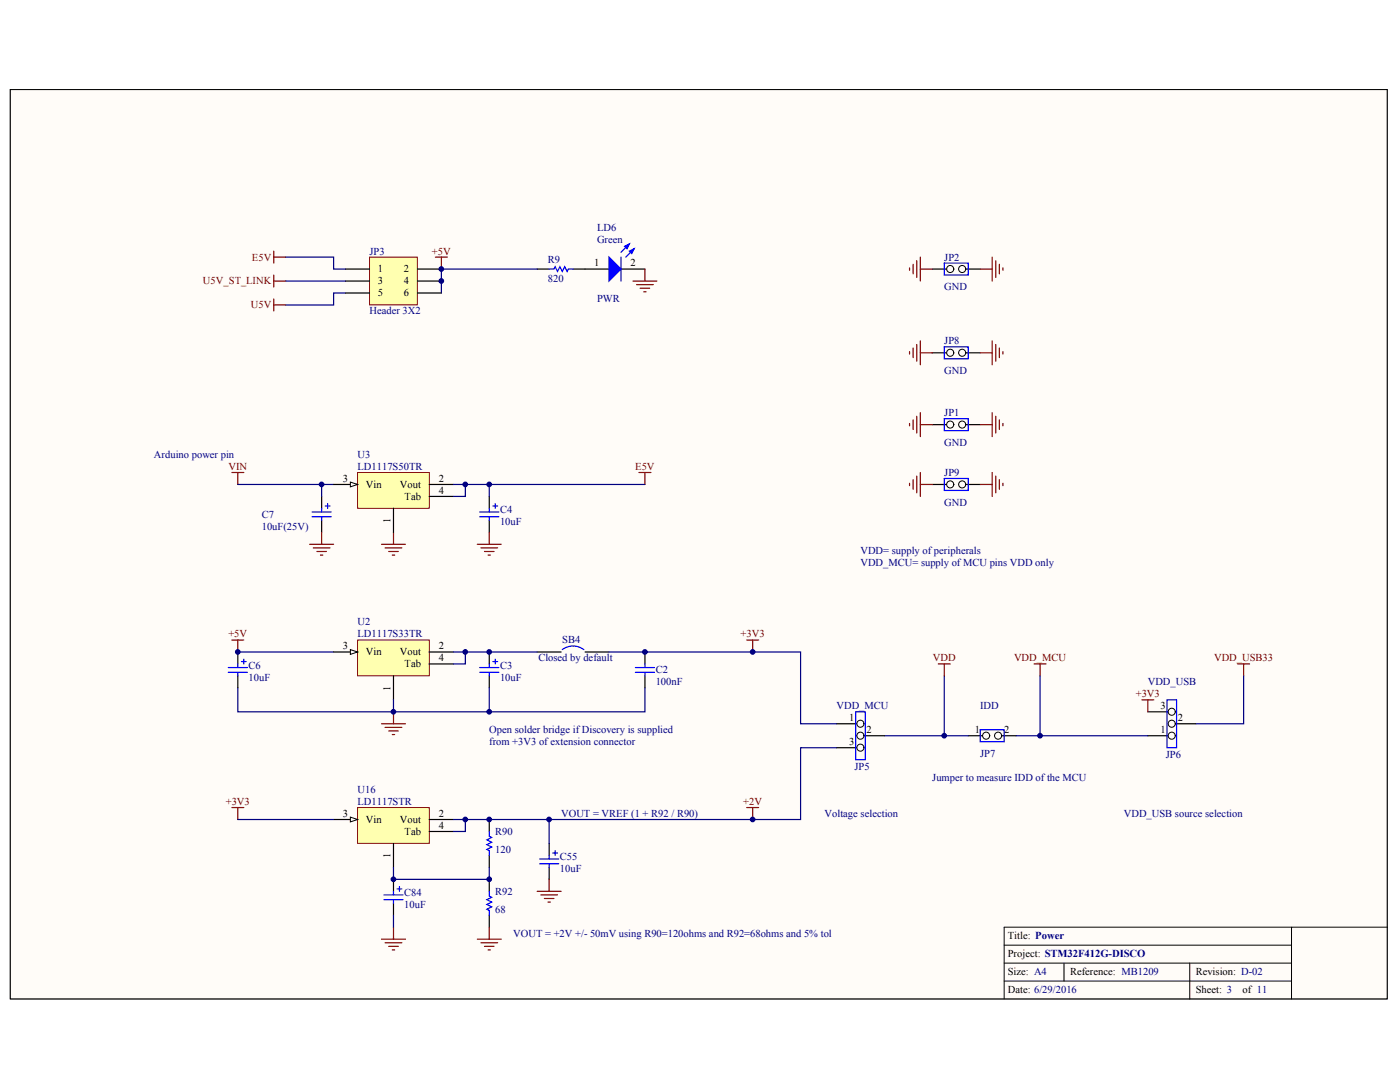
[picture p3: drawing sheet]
<svg xmlns="http://www.w3.org/2000/svg" width="258mm" height="201mm" viewBox="0 0 258 201" stroke-linecap="round" stroke-linejoin="round" font-family="sans-serif">
<defs><g id="words">
<g font-size="1.9" fill="#800000">
<text x="46.4" y="48">E5V</text>
<text x="79.6" y="46.9">+5V</text>
<text x="37.4" y="52.4">U5V_ST_LINK</text>
<text x="46.2" y="56.8">U5V</text>
<text x="42.1" y="86.5">VIN</text>
<text x="117" y="86.5">E5V</text>
<text x="42.1" y="117.4">+5V</text>
<text x="136.4" y="117.4">+3V3</text>
<text x="171.8" y="121.8">VDD</text>
<text x="186.8" y="121.8">VDD_MCU</text>
<text x="223.6" y="121.8">VDD_USB33</text>
<text x="209.2" y="128.4">+3V3</text>
<text x="41.6" y="148.2">+3V3</text>
<text x="136.9" y="148.2">+2V</text>
</g>
<g font-size="1.9" fill="#000080">
<text x="68.1" y="46.9">JP3</text>
<text x="110" y="42.5">LD6</text>
<text x="110" y="44.7">Green</text>
<text x="173.9" y="48">JP2</text>
<text x="100.9" y="48.4">R9</text>
<text x="100.9" y="51.9">820</text>
<text x="173.9" y="53.5">GND</text>
<text x="68.1" y="57.9">Header 3X2</text>
<text x="110" y="55.7">PWR</text>
<text x="173.9" y="63.4">JP8</text>
<text x="173.9" y="68.9">GND</text>
<text x="173.9" y="76.6">JP1</text>
<text x="173.9" y="82.1">GND</text>
<text x="28.4" y="84.3">Arduino power pin</text>
<text x="65.9" y="84.3">U3</text>
<text x="65.9" y="86.5">LD1117S50TR</text>
<text x="173.9" y="87.6">JP9</text>
<text x="48.2" y="95.3">C7</text>
<text x="92.1" y="94.5">C4</text>
<text x="173.9" y="93.1">GND</text>
<text x="48.2" y="97.5">10uF(25V)</text>
<text x="92.1" y="96.7">10uF</text>
<text x="158.5" y="102">VDD= supply of peripherals</text>
<text x="158.5" y="104.2">VDD_MCU= supply of MCU pins VDD only</text>
<text x="65.9" y="115.2">U2</text>
<text x="65.9" y="117.4">LD1117S33TR</text>
<text x="103.6" y="118.5">SB4</text>
<text x="45.8" y="123.1">C6</text>
<text x="45.8" y="125.3">10uF</text>
<text x="92.1" y="123.1">C3</text>
<text x="92.1" y="125.3">10uF</text>
<text x="99.2" y="121.8">Closed by default</text>
<text x="120.8" y="124">C2</text>
<text x="120.8" y="126.2">100nF</text>
<text x="154.1" y="130.6">VDD_MCU</text>
<text x="180.6" y="130.6">IDD</text>
<text x="211.4" y="126.2">VDD_USB</text>
<text x="90.1" y="135">Open solder bridge if Discovery is supplied</text>
<text x="90.1" y="137.2">from +3V3 of extension connector</text>
<text x="157.4" y="141.8">JP5</text>
<text x="171.7" y="143.8">Jumper to measure IDD of the MCU</text>
<text x="180.6" y="139.4">JP7</text>
<text x="214.7" y="139.6">JP6</text>
<text x="65.9" y="146">U16</text>
<text x="65.9" y="148.2">LD1117STR</text>
<text x="91.2" y="153.7">R90</text>
<text x="103.4" y="150.4">VOUT = VREF (1 + R92 / R90)</text>
<text x="151.9" y="150.4">Voltage selection</text>
<text x="207" y="150.4">VDD_USB source selection</text>
<text x="91.2" y="157">120</text>
<text x="103.1" y="158.4">C55</text>
<text x="103.1" y="160.6">10uF</text>
<text x="74.5" y="165">C84</text>
<text x="74.5" y="167.2">10uF</text>
<text x="91.2" y="164.8">R92</text>
<text x="91.2" y="168.1">68</text>
<text x="94.5" y="172.5">VOUT = +2V +/- 50mV using R90=120ohms and R92=68ohms and 5% tol</text>
</g>
<g font-size="1.9">
<text x="69.6" y="50.2">1</text>
<text x="69.6" y="52.4">3</text>
<text x="74.4" y="50.2">2</text>
<text x="74.4" y="52.4">4</text>
<text x="109.4" y="49.1">1</text>
<text x="116.1" y="49.1">2</text>
<text x="69.6" y="54.6">5</text>
<text x="74.4" y="54.6">6</text>
<text x="63.1" y="88.7">3</text>
<text x="67.4" y="89.8">Vin</text>
<text x="73.6" y="89.8">Vout</text>
<text x="80.9" y="88.7">2</text>
<text x="74.5" y="92">Tab</text>
<text x="80.9" y="90.9">4</text>
<text x="71.9" y="96.4" transform="rotate(-90 71.9 96.4)">1</text>
<text x="63.1" y="119.6">3</text>
<text x="80.9" y="119.6">2</text>
<text x="67.4" y="120.7">Vin</text>
<text x="73.6" y="120.7">Vout</text>
<text x="74.5" y="122.9">Tab</text>
<text x="80.9" y="121.8">4</text>
<text x="71.9" y="127.2" transform="rotate(-90 71.9 127.2)">1</text>
<text x="213.8" y="130.6">3</text>
<text x="156.4" y="137.2">3</text>
<text x="156.4" y="132.8">1</text>
<text x="159.6" y="135">2</text>
<text x="179.6" y="135">1</text>
<text x="185" y="135">2</text>
<text x="213.8" y="135">1</text>
<text x="216.9" y="132.8">2</text>
<text x="63.1" y="150.4">3</text>
<text x="67.4" y="151.5">Vin</text>
<text x="73.6" y="151.5">Vout</text>
<text x="74.5" y="153.7">Tab</text>
<text x="80.9" y="150.4">2</text>
<text x="80.9" y="152.6">4</text>
<text x="71.9" y="158.1" transform="rotate(-90 71.9 158.1)">1</text>
<text x="185.6" y="172.9">Title: Power</text>
<text x="185.6" y="179.6">Size: A4</text>
<text x="185.6" y="176.2">Project: STM32F412G-DISCO</text>
<text x="197.1" y="179.6">Reference: MB1209</text>
<text x="220.3" y="179.6">Revision: D-02</text>
<text x="185.6" y="182.9">Date: 6/29/2016</text>
<text x="220.3" y="182.9">Sheet: 3</text>
<text x="228.9" y="182.9">of 11</text>
</g>
</g></defs>
<path d="M1.9 16.5h253.6v167.4h-253.6z" fill="#fffcf8" stroke="#000" stroke-width=".18"/>
<path d="M185 174h52.9M185 177.3h52.9M196 177.3v3.4M219.2 177.3v6.7M237.9 170.7v13.3M255.5 170.7h-70.5v13.3M185 180.7h52.9" fill="none" stroke="#000" stroke-width=".18"/>
<g fill="none" stroke="#800000" stroke-width=".22">
<path d="M50.4 47.3h2.2M50.4 51.8h2.2M50.4 46.2v2.2M50.4 50.7v2.2M80.2 47.3h2.2M81.3 47.3v2.2M116.6 51.8h4.4M117.3 52.4h3M117.9 53.1h1.8M118.6 53.7h.4M118.8 49.5v2.3M117.7 87h2.2"/>
<path d="M118.8 87v2.2M42.7 117.9h2.2M43.8 117.9v2.2M137.5 117.9h2.2M138.6 117.9v2.2M70.3 133.3h4.4M70.9 133.9h3.1M71.6 134.6h1.8M72.3 135.3h.4M72.5 131.1v2.2"/>
</g>
<path d="M107.8 49.5h4.4M114.4 49.5h4.4M90.1 120.1v2.2M90.1 124.5v2.2M118.8 120.1v2.2M118.8 124.5v2.2" fill="none" stroke="#000" stroke-width=".22"/>
<g fill="#00f" stroke="#00f" stroke-width=".22">
<path d="M112.2 47.3l2.2 2.2-2.2 2.3z"/>
<path d="M115.9 46.2l.9-.4-.4 .9z"/>
<path d="M115 45.4l.9-.5-.4 .9z"/>
</g>
<g fill="none" stroke="#00f" stroke-width=".22">
<path d="M114.4 47.3v4.5M115.9 44.9l-1.5 1.6M116.8 45.8l-1.5 1.5M88.4 122.9h3.5M88.4 123.8h3.5M90.1 122.3v.6M90.1 123.8v.7M90.8 121.8h.9M91.2 121.4v.9M117 122.9h3.6M117 123.8h3.6M118.8 122.3v.6"/>
<path d="M118.8 123.8v.7"/>
</g>
<path d="M43.8 126.7v4.4h75v-4.4M43.8 120.1h17.7M90.1 126.7v4.4" fill="none" stroke="#000080" stroke-width=".22"/>
<path d="M65.9 148.7h13.2v6.6h-13.2z" fill="#ffffb0" stroke="#800000" stroke-width=".18"/>
<path d="M61.5 150.9h4.4" fill="none" stroke="#000" stroke-width=".22"/>
<path d="M64.5 150.5l1.4 .4-1.4 .4z" fill="#fffcf8" stroke="#000" stroke-width=".18"/>
<path d="M98.9 49.5h2.3M105.6 49.5h2.2M59.2 91.4v2.2M59.2 95.8v2.2M90.1 91.4v2.2M90.1 95.8v2.2M72.5 155.3v4.4M79.1 150.9h4.4M79.1 153.1h4.4M101.2 155.3v2.2M101.2 159.7v2.2" fill="none" stroke="#000" stroke-width=".22"/>
<g fill="none" stroke="#800000" stroke-width=".22">
<path d="M42.7 87h2.2M43.8 87v2.2M59.2 98v2.2M72.5 98v2.2M57 100.2h4.5M57.7 100.9h3.1M58.4 101.6h1.7M59 102.2h.5M70.3 100.2h4.4M70.9 100.9h3.1M71.6 101.6h1.8M72.3 102.2h.4"/>
<path d="M190.5 122.3h2.2M191.6 122.3v2.2M42.7 148.7h2.2M43.8 148.7v2.2M137.5 148.7h2.2M138.6 148.7v2.2M70.3 172.9h4.4M70.9 173.6h3.1M71.6 174.3h1.8M72.3 174.9h.4M72.5 170.7v2.2"/>
</g>
<g fill="none" stroke="#00f" stroke-width=".22">
<path d="M101.2 49.5h.8l.3-.4 .4 .9 .4-.9 .5 .9 .4-.9 .5 .9 .2-.5h.9M57.5 94.3h3.5M57.5 95.2h3.5M59.2 93.6v.7M59.2 95.2v.6M59.9 93.2h.9M60.3 92.7v.9M88.4 94.3h3.5M88.4 95.2h3.5M90.1 93.6v.7M90.1 95.2v.6M90.8 93.2h.9"/>
<path d="M91.2 92.7v.9M99.4 158.2h3.5M99.4 159.1h3.5M101.2 157.5v.7M101.2 159.1v.6M101.8 157.1h.9M102.3 156.6v.9"/>
</g>
<path d="M63.7 54h-2.2v2.2h-8.9M43.8 89.2h17.7M173.9 124.5v11h-11M43.8 150.9h17.7" fill="none" stroke="#000080" stroke-width=".22"/>
<path d="M65.9 87h13.2v6.6h-13.2z" fill="#ffffb0" stroke="#800000" stroke-width=".18"/>
<path d="M61.5 89.2h4.4" fill="none" stroke="#000" stroke-width=".22"/>
<path d="M64.5 88.8l1.4 .4-1.4 .5z" fill="#fffcf8" stroke="#000" stroke-width=".18"/>
<path d="M72.5 93.6v4.4M79.1 89.2h4.4M79.1 91.4h4.4" fill="none" stroke="#000" stroke-width=".22"/>
<path d="M50.4 55.1v2.2M50.4 56.2h2.2M90.1 98v2.2M87.9 100.2h4.4M88.6 100.9h3.1M89.2 101.6h1.8M89.9 102.2h.4" fill="none" stroke="#800000" stroke-width=".22"/>
<path d="M52.6 47.3h8.9v2.2h2.2M52.6 51.8h11.1M98.9 49.5h-17.6v4.5" fill="none" stroke="#000080" stroke-width=".22"/>
<path d="M68.1 47.3h8.8v8.8h-8.8z" fill="#ffffb0" stroke="#800000" stroke-width=".18"/>
<path d="M63.7 49.5h4.4M63.7 51.8h4.4M63.7 54h4.4M76.9 49.5h4.4M76.9 51.8h4.4M76.9 54h4.4M171.7 49.5h4M43.8 120.1v2.2M43.8 124.5v2.2" fill="none" stroke="#000" stroke-width=".22"/>
<path d="M42 122.9h3.6M42 123.8h3.6M43.8 122.3v.6M43.8 123.8v.7M44.5 121.8h.8M44.9 121.4v.9" fill="none" stroke="#00f" stroke-width=".22"/>
<circle cx="175" cy="49.5" r=".65" fill="#fffcf8" stroke="#000" stroke-width=".18"/>
<path d="M176.6 49.5h4" fill="none" stroke="#000" stroke-width=".22"/>
<circle cx="177.2" cy="49.5" r=".65" fill="#fffcf8" stroke="#000" stroke-width=".18"/>
<path d="M173.9 48.4h4.4v2.3h-4.4zM103.6 119.6a3.3 3.3 0 0 1 3.9 0" fill="none" stroke="#00f" stroke-width=".22"/>
<path d="M167.5 49.3v.5M168.2 48.7v1.7M168.9 48v3.1M169.5 49.5h2.2M169.5 47.3v4.5M180.6 49.5h2.2M182.8 47.3v4.5M183.4 48v3.1M184.1 48.7v1.7M184.7 49.3v.5" fill="none" stroke="#800000" stroke-width=".22"/>
<path d="M98.9 120.1h4.5M107.8 120.1h4.4M154.1 137.7h5.1" fill="none" stroke="#000" stroke-width=".22"/>
<circle cx="158.5" cy="137.7" r=".65" fill="#fffcf8" stroke="#000" stroke-width=".18"/>
<path d="M157.8 135.5h5.1" fill="none" stroke="#000" stroke-width=".22"/>
<circle cx="158.5" cy="135.5" r=".65" fill="#fffcf8" stroke="#000" stroke-width=".18"/>
<path d="M154.1 133.3h5.1" fill="none" stroke="#000" stroke-width=".22"/>
<circle cx="158.5" cy="133.3" r=".65" fill="#fffcf8" stroke="#000" stroke-width=".18"/>
<path d="M157.6 131.1h1.8v8.8h-1.8z" fill="none" stroke="#00f" stroke-width=".22"/>
<path d="M228 122.3h2.2M229.1 122.3v2.2" fill="none" stroke="#800000" stroke-width=".22"/>
<path d="M229.1 124.5v8.8h-8.8" fill="none" stroke="#000080" stroke-width=".22"/>
<path d="M211.4 131.1h5.1" fill="none" stroke="#000" stroke-width=".22"/>
<circle cx="215.8" cy="131.1" r=".65" fill="#fffcf8" stroke="#000" stroke-width=".18"/>
<path d="M215.2 133.3h5.1" fill="none" stroke="#000" stroke-width=".22"/>
<circle cx="215.8" cy="133.3" r=".65" fill="#fffcf8" stroke="#000" stroke-width=".18"/>
<path d="M211.4 135.5h5.1" fill="none" stroke="#000" stroke-width=".22"/>
<circle cx="215.8" cy="135.5" r=".65" fill="#fffcf8" stroke="#000" stroke-width=".18"/>
<path d="M215 128.9h1.7v8.8h-1.7z" fill="none" stroke="#00f" stroke-width=".22"/>
<path d="M210.3 128.9h2.2M211.4 128.9v2.2" fill="none" stroke="#800000" stroke-width=".22"/>
<path d="M65.9 117.9h13.2v6.5h-13.2z" fill="#ffffb0" stroke="#800000" stroke-width=".18"/>
<path d="M61.5 120.1h4.4" fill="none" stroke="#000" stroke-width=".22"/>
<path d="M64.5 119.6l1.4 .5-1.4 .4z" fill="#fffcf8" stroke="#000" stroke-width=".18"/>
<path d="M72.5 124.5v4.4M79.1 120.1h4.4M79.1 122.3h4.4M178.3 135.5h4" fill="none" stroke="#000" stroke-width=".22"/>
<path d="M59.2 89.2v2.2M83.5 89.2h2.2M90.1 89.2v2.2M118.8 89.2h-33.1v2.2h-2.2M72.5 128.9v2.2M83.5 120.1h2.2M98.9 120.1h-13.2v2.2h-2.2M112.2 120.1h35.3v13.2h6.6" fill="none" stroke="#000080" stroke-width=".22"/>
<circle cx="181.6" cy="135.5" r=".65" fill="#fffcf8" stroke="#000" stroke-width=".18"/>
<path d="M183.2 135.5h4" fill="none" stroke="#000" stroke-width=".22"/>
<circle cx="183.9" cy="135.5" r=".65" fill="#fffcf8" stroke="#000" stroke-width=".18"/>
<path d="M180.6 134.4h4.4v2.2h-4.4z" fill="none" stroke="#00f" stroke-width=".22"/>
<path d="M173.9 135.5h4.4M187.2 135.5h24.2M191.6 124.5v11" fill="none" stroke="#000080" stroke-width=".22"/>
<path d="M172.8 122.3h2.2M173.9 122.3v2.2" fill="none" stroke="#800000" stroke-width=".22"/>
<path d="M171.7 65h4" fill="none" stroke="#000" stroke-width=".22"/>
<circle cx="175" cy="65" r=".65" fill="#fffcf8" stroke="#000" stroke-width=".18"/>
<path d="M176.6 65h4" fill="none" stroke="#000" stroke-width=".22"/>
<circle cx="177.2" cy="65" r=".65" fill="#fffcf8" stroke="#000" stroke-width=".18"/>
<path d="M173.9 63.9h4.4v2.2h-4.4z" fill="none" stroke="#00f" stroke-width=".22"/>
<path d="M167.5 64.8v.4M168.2 64.1v1.8M168.9 63.4v3.1M169.5 65h2.2M169.5 62.8v4.4M180.6 65h2.2M182.8 62.8v4.4M183.4 63.4v3.1M184.1 64.1v1.8M184.7 64.8v.4" fill="none" stroke="#800000" stroke-width=".22"/>
<path d="M171.7 89.2h4" fill="none" stroke="#000" stroke-width=".22"/>
<circle cx="175" cy="89.2" r=".65" fill="#fffcf8" stroke="#000" stroke-width=".18"/>
<path d="M176.6 89.2h4" fill="none" stroke="#000" stroke-width=".22"/>
<circle cx="177.2" cy="89.2" r=".65" fill="#fffcf8" stroke="#000" stroke-width=".18"/>
<path d="M173.9 88.1h4.4v2.2h-4.4z" fill="none" stroke="#00f" stroke-width=".22"/>
<path d="M171.7 78.2h4" fill="none" stroke="#000" stroke-width=".22"/>
<circle cx="175" cy="78.2" r=".65" fill="#fffcf8" stroke="#000" stroke-width=".18"/>
<path d="M176.6 78.2h4" fill="none" stroke="#000" stroke-width=".22"/>
<circle cx="177.2" cy="78.2" r=".65" fill="#fffcf8" stroke="#000" stroke-width=".18"/>
<path d="M173.9 77.1h4.4v2.2h-4.4zM90.1 153.1v.9l.5 .2-.9 .5 .9 .4-.9 .4 .9 .5-.9 .4 .4 .2v.9M70.7 164.8h3.5M70.7 165.7h3.5M72.5 164.1v.7M72.5 165.7v.6M73.1 163.7h.9M73.6 163.2v.9M90.1 164.1v.9l.5 .2-.9 .5 .9 .4-.9 .5 .9 .4-.9 .4 .4 .3v.8" fill="none" stroke="#00f" stroke-width=".22"/>
<g fill="none" stroke="#800000" stroke-width=".22">
<path d="M167.5 78v.4M168.2 77.3v1.8M168.9 76.7v3M169.5 78.2h2.2M169.5 76v4.4M180.6 78.2h2.2M182.8 76v4.4M183.4 76.7v3M184.1 77.3v1.8M184.7 78v.4M167.5 89v.4M168.2 88.3v1.8"/>
<path d="M168.9 87.7v3.1M169.5 89.2h2.2M169.5 87v4.4M180.6 89.2h2.2M182.8 87v4.4M183.4 87.7v3.1M184.1 88.3v1.8M184.7 89v.4M87.9 172.9h4.4M88.6 173.6h3.1M89.2 174.3h1.8M89.9 174.9h.4"/>
<path d="M90.1 170.7v2.2M98.9 164.1h4.5M99.6 164.8h3.1M100.3 165.4h1.7M100.9 166.1h.5M101.2 161.9v2.2"/>
</g>
<path d="M90.1 150.9v2.2M90.1 157.5v2.2M72.5 161.9v2.2M72.5 166.3v2.2M90.1 161.9v2.2M90.1 168.5v2.2" fill="none" stroke="#000" stroke-width=".22"/>
<path d="M154.1 137.7h-6.6v13.2h-46.3M72.5 159.7v2.2h17.6v-2.2M83.5 150.9h17.7v4.4M85.7 150.9v2.2h-2.2M72.5 168.5v2.2" fill="none" stroke="#000080" stroke-width=".22"/>
<g fill="#000080" stroke="#000080" stroke-width=".18">
<circle cx="43.8" cy="120" r=".43"/>
<circle cx="59.2" cy="89.2" r=".43"/>
<circle cx="72.5" cy="161.9" r=".43"/>
<circle cx="72.5" cy="131.1" r=".43"/>
<circle cx="81.3" cy="51.7" r=".43"/>
<circle cx="81.3" cy="49.5" r=".43"/>
<circle cx="85.7" cy="150.9" r=".43"/>
<circle cx="85.7" cy="120" r=".43"/>
<circle cx="85.7" cy="89.2" r=".43"/>
<circle cx="90.1" cy="161.9" r=".43"/>
<circle cx="90.1" cy="150.9" r=".43"/>
<circle cx="90.1" cy="131.1" r=".43"/>
<circle cx="90.1" cy="120" r=".43"/>
<circle cx="90.1" cy="89.2" r=".43"/>
<circle cx="101.1" cy="150.9" r=".43"/>
<circle cx="118.8" cy="120" r=".43"/>
<circle cx="138.6" cy="150.9" r=".43"/>
<circle cx="138.6" cy="120" r=".43"/>
<circle cx="173.9" cy="135.5" r=".43"/>
<circle cx="191.6" cy="135.5" r=".43"/>
</g>
<use href="#words"/>
</svg>
